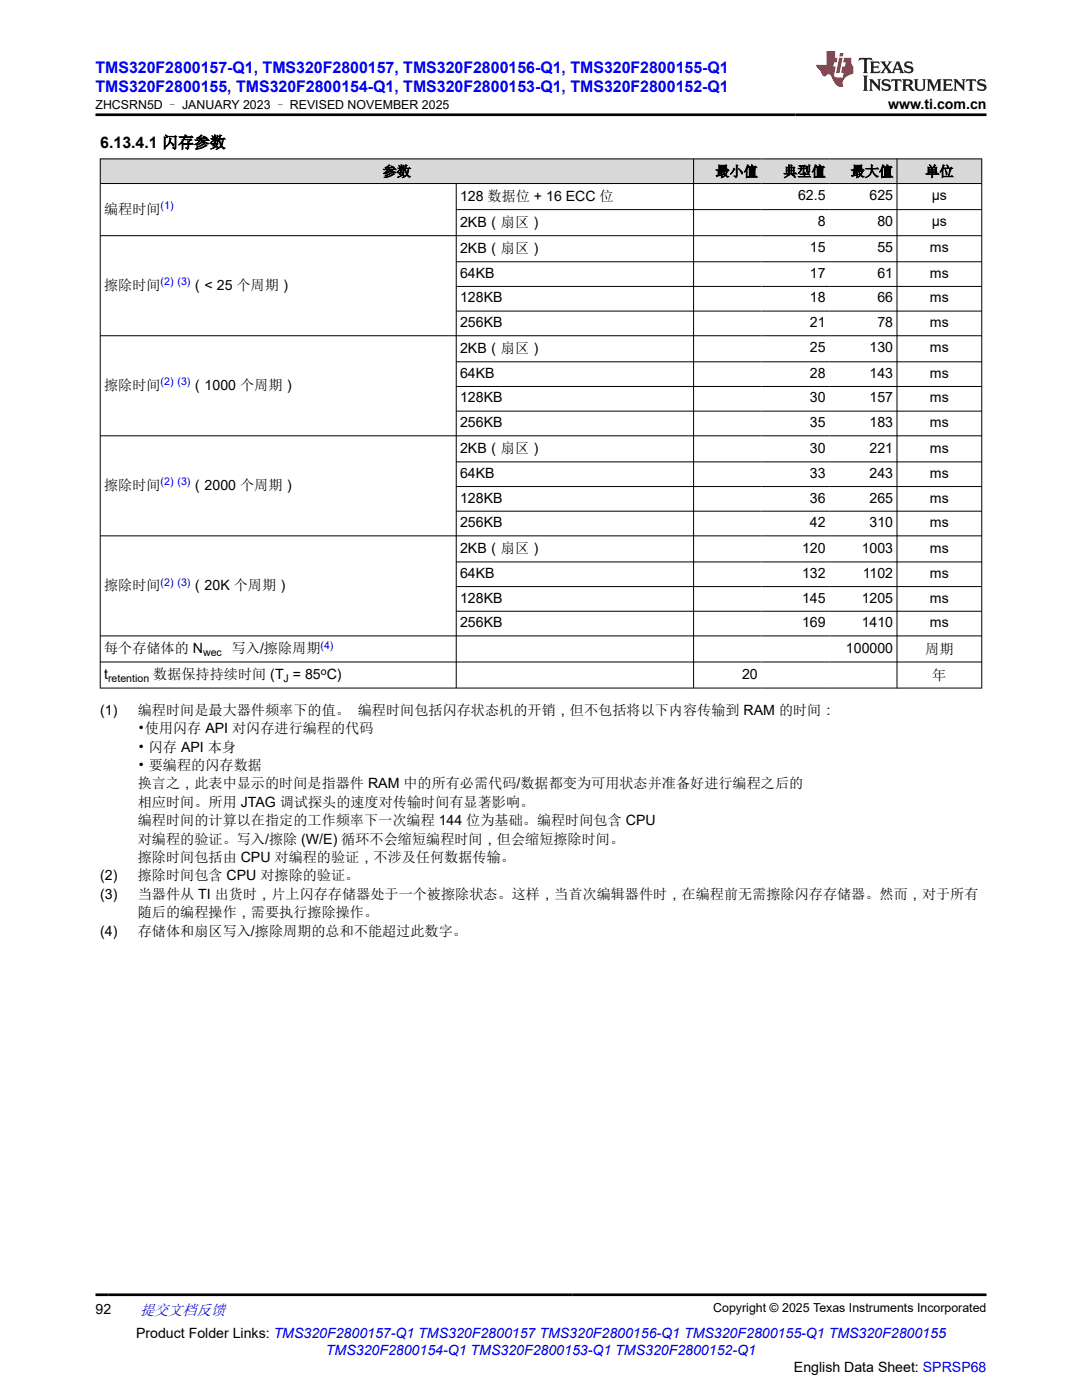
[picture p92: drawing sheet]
<svg xmlns="http://www.w3.org/2000/svg" width="216mm" height="279mm" viewBox="0 0 216 279" stroke-linecap="round" stroke-linejoin="round" font-family="sans-serif">
<defs><g id="words">
<g font-size="3.2" fill="#00f">
<text x="19" y="14.5">TMS320F2800157-Q1, TMS320F2800157, TMS320F2800156-Q1, TMS320F2800155-Q1</text>
<text x="19" y="18.3">TMS320F2800155, TMS320F2800154-Q1, TMS320F2800153-Q1, TMS320F2800152-Q1</text>
</g>
<text font-size="3.2" x="20" y="29.5">6.13.4.1 闪存参数</text>
<text font-size="3" fill="#00f" x="27.9" y="262.4">提交文档反馈</text>
<g font-size="2.8">
<text x="177.2" y="21.7">www.ti.com.cn</text>
<text x="76.4" y="35.2">参数</text>
<text x="142.8" y="35.2">最小值</text>
<text x="156.3" y="35.2">典型值</text>
<text x="169.8" y="35.2">最大值</text>
<text x="184.6" y="35.2">单位</text>
<text x="91.8" y="40.1">128 数据位 + 16 ECC 位</text>
<text x="159.3" y="40">62.5</text>
<text x="173.5" y="40">625</text>
<text x="185.9" y="40">µs</text>
<text x="20.8" y="42.7">编程时间</text>
<text x="91.8" y="45.3">2KB（扇区）</text>
<text x="163.2" y="45.2">8</text>
<text x="175.1" y="45.2">80</text>
<text x="185.9" y="45.2">µs</text>
<text x="91.8" y="50.5">2KB（扇区）</text>
<text x="161.6" y="50.4">15</text>
<text x="175.1" y="50.4">55</text>
<text x="185.6" y="50.4">ms</text>
<text x="20.8" y="57.9">擦除时间</text>
<text x="38" y="57.9">（&lt; 25 个周期）</text>
<text x="91.8" y="55.4">64KB</text>
<text x="161.6" y="55.4">17</text>
<text x="175.1" y="55.4">61</text>
<text x="185.6" y="55.4">ms</text>
<text x="91.8" y="60.4">128KB</text>
<text x="91.8" y="65.3">256KB</text>
<text x="161.6" y="60.4">18</text>
<text x="161.6" y="65.3">21</text>
<text x="175.1" y="60.4">66</text>
<text x="175.1" y="65.3">78</text>
<text x="185.6" y="60.4">ms</text>
<text x="185.6" y="65.3">ms</text>
<text x="91.8" y="70.5">2KB（扇区）</text>
<text x="161.6" y="70.3">25</text>
<text x="173.5" y="70.3">130</text>
<text x="185.6" y="70.3">ms</text>
<text x="20.8" y="77.9">擦除时间</text>
<text x="38" y="77.9">（1000 个周期）</text>
<text x="91.8" y="75.4">64KB</text>
<text x="161.6" y="75.4">28</text>
<text x="173.5" y="75.4">143</text>
<text x="185.6" y="75.4">ms</text>
<text x="91.8" y="80.3">128KB</text>
<text x="161.6" y="80.3">30</text>
<text x="173.5" y="80.3">157</text>
<text x="185.6" y="80.3">ms</text>
<text x="91.8" y="85.2">256KB</text>
<text x="161.6" y="85.2">35</text>
<text x="173.5" y="85.2">183</text>
<text x="185.6" y="85.2">ms</text>
<text x="91.8" y="90.4">2KB（扇区）</text>
<text x="91.8" y="95.4">64KB</text>
<text x="161.6" y="90.3">30</text>
<text x="161.6" y="95.4">33</text>
<text x="173.5" y="90.3">221</text>
<text x="173.5" y="95.4">243</text>
<text x="185.6" y="90.3">ms</text>
<text x="185.6" y="95.4">ms</text>
<text x="20.8" y="97.8">擦除时间</text>
<text x="38" y="97.8">（2000 个周期）</text>
<text x="91.8" y="100.3">128KB</text>
<text x="161.6" y="100.3">36</text>
<text x="173.5" y="100.3">265</text>
<text x="185.6" y="100.3">ms</text>
<text x="91.8" y="105.2">256KB</text>
<text x="161.6" y="105.2">42</text>
<text x="173.5" y="105.2">310</text>
<text x="185.6" y="105.2">ms</text>
<text x="91.8" y="110.4">2KB（扇区）</text>
<text x="160" y="110.3">120</text>
<text x="171.9" y="110.3">1003</text>
<text x="185.6" y="110.3">ms</text>
<text x="20.8" y="117.8">擦除时间</text>
<text x="38" y="117.8">（20K 个周期）</text>
<text x="91.8" y="115.3">64KB</text>
<text x="160" y="115.3">132</text>
<text x="172.2" y="115.3">1102</text>
<text x="185.6" y="115.3">ms</text>
<text x="91.8" y="120.3">128KB</text>
<text x="91.8" y="125.2">256KB</text>
<text x="160" y="120.3">145</text>
<text x="160" y="125.2">169</text>
<text x="171.9" y="120.3">1205</text>
<text x="171.9" y="125.2">1410</text>
<text x="185.6" y="120.3">ms</text>
<text x="185.6" y="125.2">ms</text>
<text x="20.8" y="130.4">每个存储体的 N</text>
<text x="46.2" y="130.4">写入/擦除周期</text>
<text x="168.8" y="130.2">100000</text>
<text x="184.6" y="130.5">周期</text>
<text x="20.8" y="135.6">t</text>
<text x="30.6" y="135.6">数据保持持续时间 (T = 85 C)</text>
<text x="148.1" y="135.4">20</text>
<text x="186" y="135.7">年</text>
<text x="20" y="142.7">(1)</text>
<text x="27.5" y="142.7">编程时间是最大器件频率下的值。 编程时间包括闪存状态机的开销，但不包括将以下内容传输到 RAM 的时间：</text>
<text x="27.5" y="146.3">•使用闪存 API 对闪存进行编程的代码</text>
<text x="27.5" y="150">• 闪存 API 本身</text>
<text x="27.5" y="153.7">• 要编程的闪存数据</text>
<text x="27.5" y="157.4">换言之，此表中显示的时间是指器件 RAM 中的所有必需代码/数据都变为可用状态并准备好进行编程之后的</text>
<text x="27.5" y="161">相应时间。所用 JTAG 调试探头的速度对传输时间有显著影响。</text>
<text x="27.5" y="164.7">编程时间的计算以在指定的工作频率下一次编程 144 位为基础。编程时间包含 CPU</text>
<text x="27.5" y="168.4">对编程的验证。写入/擦除 (W/E) 循环不会缩短编程时间，但会缩短擦除时间。</text>
<text x="27.5" y="172">擦除时间包括由 CPU 对编程的验证，不涉及任何数据传输。</text>
<text x="20" y="175.7">(2)</text>
<text x="20" y="179.4">(3)</text>
<text x="27.5" y="175.7">擦除时间包含 CPU 对擦除的验证。</text>
<text x="27.5" y="179.4">当器件从 TI 出货时，片上闪存存储器处于一个被擦除状态。这样，当首次编辑器件时，在编程前无需擦除闪存存储器。然而，对于所有</text>
<text x="27.5" y="183">随后的编程操作，需要执行擦除操作。</text>
<text x="20" y="186.7">(4)</text>
<text x="27.5" y="186.7">存储体和扇区写入/擦除周期的总和不能超过此数字。</text>
<text x="19" y="262.1">92</text>
<text x="27.2" y="266.9">Product Folder Links: TMS320F2800157-Q1 TMS320F2800157 TMS320F2800156-Q1 TMS320F2800155-Q1 TMS320F2800155</text>
<text x="158.4" y="273.7">English Data Sheet: SPRSP68</text>
</g>
<text font-size="2.8" fill="#00f" x="65" y="270.3">TMS320F2800154-Q1 TMS320F2800153-Q1 TMS320F2800152-Q1</text>
<g font-size="2.5">
<text x="19.1" y="21.8">ZHCSRN5D – JANUARY 2023 – REVISED NOVEMBER 2025</text>
<text x="142.3" y="261.8">Copyright © 2025 Texas Instruments Incorporated</text>
</g>
<g font-size="2.1" fill="#00f">
<text x="32.1" y="41.8">(1)</text>
<text x="32.1" y="57">(2) (3)</text>
<text x="32.1" y="76.9">(2) (3)</text>
<text x="32.1" y="96.9">(2) (3)</text>
<text x="32.1" y="116.9">(2) (3)</text>
<text x="64" y="129.4">(4)</text>
</g>
<g font-size="2.1">
<text x="40.5" y="130.9">wec</text>
<text x="21.6" y="136.2">retention</text>
<text x="56.6" y="136.2">J</text>
<text x="64" y="134.6">o</text>
</g>
</g></defs>
<g fill="#d8d8d8">
<path d="M20 31.7h175.9v4.9h-175.9z" fill-rule="evenodd"/>
<path d="M20.1 31.8h118.2v4.8h-118.2z" fill-rule="evenodd"/>
<path d="M138.5 31.8h13.4v4.8h-13.4z" fill-rule="evenodd"/>
<path d="M151.9 31.8h13.6v4.8h-13.6z" fill-rule="evenodd"/>
<path d="M165.5 31.8h13.4v4.8h-13.4z" fill-rule="evenodd"/>
<path d="M179 31.8h16.8v4.8h-16.8z" fill-rule="evenodd"/>
</g>
<g fill="none" stroke="#000" stroke-width=".2">
<path d="M19.9 31.7h176.1M19.9 36.6h176.1M20 31.6v105.8M91 36.6v100.8M138.4 31.6v105.8M179 31.6v105.8M195.9 31.6v105.8M19.9 47h176.1M91 41.8h105M91 52.2h105M91 57.2h105M19.9 67h176.1"/>
<path d="M91 62.1h105M91 72.2h105M91 77.1h105M91 82.1h105M91 92.2h105M91 97.1h105M196 87h-176.1M19.9 106.9h176.1M91 102h105M91 112.1h105M91 117.1h105M19.9 132.1h176.1"/>
<path d="M19.9 137.3h176.1M91 122h105M196 126.9h-176.1"/>
</g>
<path d="M171.5 11.6l-.2 .5 .5-.2h.6v.1v2.2l-.2 .4h1l-.2-.4v-2.2v-.1h.5l.6 .2-.2-.5zM173.6 12.3l.2 .4v1.5l-.2 .4h1.9l.1-.6a1.08 1.08 0 0 1-1.3 .2v-.7h.6l.4 .2v-.7l-.4 .2h-.6v-.5l.2-.2a1 1 0 0 1 1 .3l-.1-.5zM175.7 12.3l.9 1.1-1 1.2h.9l-.2-.2 .5-.8 .4 .8-.2 .2h1.6l-.2-.2 .2-.5h.9l.1 .5-.1 .2h.9l-.2-.3-.8-2h-.5l-.9 2.2-.9-1.1 .9-1.1h-.8l.2 .2-.4 .6-.4-.6 .2-.2zM179 12.7l.4 1h-.7zM180.7 12.4a.65 .65 0 0 0-.2 .7 .65 .65 0 0 0 .6 .5l.6 .1 .1 .3a.79 .79 0 0 1-.7 .4 .79 .79 0 0 1-.7-.5l.1 .7 .2-.1a.93 .93 0 0 0 1.1 .1 .93 .93 0 0 0 .4-1 1.46 1.46 0 0 0-1.2-.6l-.1-.3a1.09 1.09 0 0 1 1.2 .2l-.2-.6-.1 .1-.5-.2zM172.2 15.1l.2 .4v2.2l-.2 .4h1l-.2-.4v-2.2l.2-.4zM173.4 15.8l.2 .4v1.5l-.2 .4h.8l-.3-.4 .1-1.3 1.6 1.8v-2l.2-.4h-.7l.1 .2 .1 1.1-1.2-1.3zM176.2 15.9a.65 .65 0 0 0-.2 .8 .65 .65 0 0 0 .6 .4l.6 .2 .1 .2a.79 .79 0 0 1-.7 .4 .79 .79 0 0 1-.7-.5l.1 .7 .2-.1a.93 .93 0 0 0 1.1 .1 .93 .93 0 0 0 .4-.9 1.46 1.46 0 0 0-1.2-.6l-.1-.4a1.09 1.09 0 0 1 1.2 .2l-.1-.6-.2 .1-.5-.1zM177.9 15.8l-.1 .6a.63 .63 0 0 1 .8-.3v1.6l-.3 .4h1l-.2-.4v-1.6a.66 .66 0 0 1 .8 .3l-.1-.6zM180 15.8l.2 .4v1.5l-.2 .4h1l-.2-.2-.1-.7h.5l.1 .2a.79 .79 0 0 0 1.2 .6l-1-.9a.61 .61 0 0 0 .6-.6 .61 .61 0 0 0-.5-.7zM180.8 16.1h.1a.47 .47 0 0 1 .5 .1 .47 .47 0 0 1 .1 .5l-.1 .1-.7 .1zM182.3 15.8l.2 .2a2.27 2.27 0 0 0 .4 2 1.04 1.04 0 0 0 1.7-.7v-1.3l.2-.2h-.8l.2 .4v1.1a.6 .6 0 0 1-.6 .6 .6 .6 0 0 1-.6-.6v-1.1l.3-.4zM184.9 15.8l.2 .4v1.5l-.2 .4h.8l-.3-.4v-1.4l.9 1.9 .9-1.9v1.4l-.3 .4h1l-.2-.4v-1.5l.2-.4h-.8l-.7 1.5-.6-1.5zM188.1 15.8l.2 .4v1.5l-.2 .4h1.9l.1-.6a1.09 1.09 0 0 1-1.3 .2v-.7h.6l.4 .2v-.6l-.4 .2h-.6v-.6l.2-.1a1.01 1.01 0 0 1 1 .3l-.1-.6zM190.2 15.8l.3 .4v1.5l-.3 .4h.8l-.2-.4v-1.3l1.6 1.8v-2l.2-.4h-.7l.2 .2v1.1l-1.2-1.3zM192.8 15.8l-.1 .6a.63 .63 0 0 1 .8-.3v1.6l-.3 .4h1l-.2-.4v-1.6a.66 .66 0 0 1 .8 .3l-.1-.6zM195.2 15.9a.65 .65 0 0 0-.2 .8 .65 .65 0 0 0 .6 .4l.6 .2 .2 .2a.79 .79 0 0 1-.7 .4 .79 .79 0 0 1-.7-.5l.1 .7 .2-.1a.93 .93 0 0 0 1 .1 .93 .93 0 0 0 .5-.9 1.46 1.46 0 0 0-1.3-.6v-.4a1.09 1.09 0 0 1 1.2 .2l-.2-.6-.2 .1-.5-.1z" fill="#231f20"/>
<path d="M164.9 10.2v2.8h-2l.1 .3 .8 1a.95 .95 0 0 0 1 .9 .59 .59 0 0 1 .5-.4 .59 .59 0 0 1 .5 .4l.4 .7a1.59 1.59 0 0 0 2.1 1.4 1.61 1.61 0 0 1 1-2.3l1-.3-.1-1.5a1.59 1.59 0 0 1-.3-1.7h-1.5l-.2 .9h.6l-.2 .9h-.5l-.2 1v.2l.4 .1-.1 .9h-.7a.73 .73 0 0 1-1-.7l.3-1.5h-.5l.1-.9h.5l.2-.9h-.5v-1.3zM167.4 11.5l-.6 3.1h.7l.6-3.1zM167.6 10.6l-.1 .6h.7l.1-.6z" fill="#ed1c24"/>
<path d="M19 22.9h177.8M19 258.4h177.8" fill="none" stroke="#000" stroke-width=".53"/>
<use href="#words"/>
</svg>
